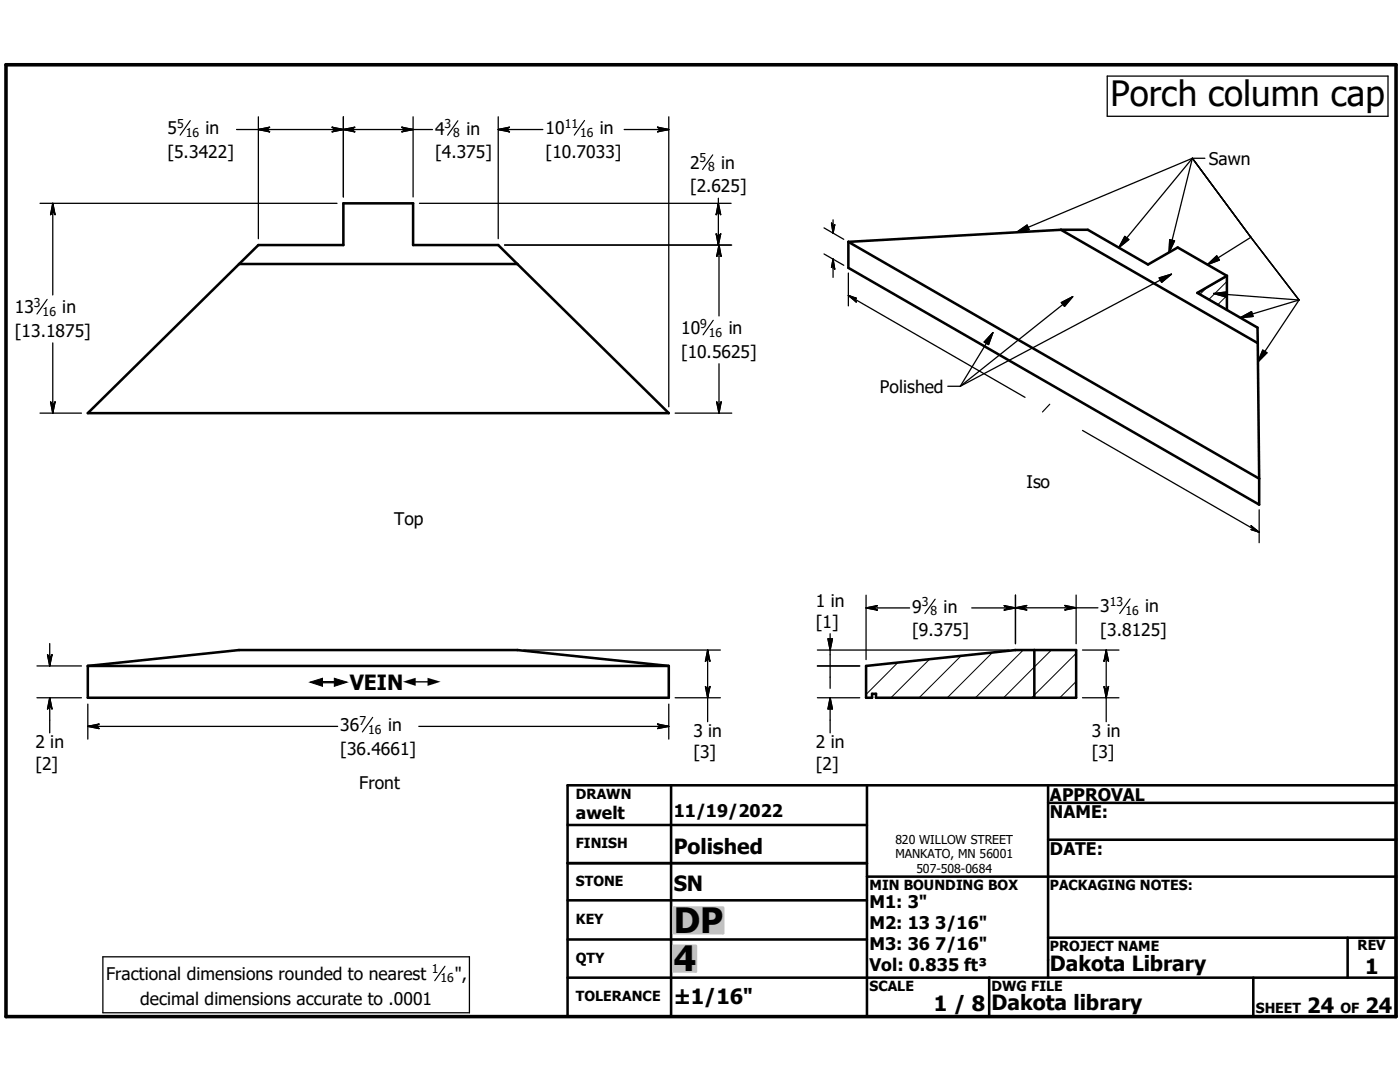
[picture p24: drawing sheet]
<svg xmlns="http://www.w3.org/2000/svg" width="279mm" height="216mm" viewBox="0 0 279 216" stroke-linecap="round" stroke-linejoin="round" font-family="sans-serif">
<defs><g id="words">
<g font-size="7">
<text x="221.6" y="21.2">Porch column cap</text>
<text x="134.5" y="186.2">DP</text>
<text x="134.5" y="193.8">4</text>
</g>
<g font-size="4.2">
<text x="69.8" y="137.8">VEIN</text>
<text x="134.4" y="170.3">Polished</text>
<text x="134.4" y="177.9">SN</text>
<text x="209.5" y="193.7">Dakota Library</text>
<text x="272.5" y="194.4">1</text>
<text x="134.4" y="200.4">±1/16&quot;</text>
<text x="186.4" y="201.7">1 / 8</text>
<text x="197.9" y="201.5">Dakota library</text>
<text x="260.9" y="202.2">24</text>
<text x="272.5" y="202.2">24</text>
</g>
<g font-size="3.5">
<text x="33.4" y="26.8">5</text>
<text x="41" y="26.8">in</text>
<text x="86.8" y="26.8">4</text>
<text x="93.1" y="26.8">in</text>
<text x="108.9" y="26.8">10</text>
<text x="119.7" y="26.8">in</text>
<text x="33.4" y="31.5">[5.3422]</text>
<text x="86.8" y="31.6">[4.375]</text>
<text x="108.9" y="31.5">[10.7033]</text>
<text x="137.7" y="33.7">2</text>
<text x="143.9" y="33.7">in</text>
<text x="241.3" y="32.9">Sawn</text>
<text x="137.7" y="38.4">[2.625]</text>
<text x="3" y="62.5">13</text>
<text x="12.4" y="62.5">in</text>
<text x="3" y="67.3">[13.1875]</text>
<text x="135.9" y="66.6">10</text>
<text x="135.9" y="71.4">[10.5625]</text>
<text x="145.4" y="66.6">in</text>
<text x="175.6" y="78.4">Polished</text>
<text x="204.9" y="97.3">Iso</text>
<text x="78.7" y="104.8">Top</text>
<text x="162.8" y="121">1 in</text>
<text x="162.8" y="125.3">[1]</text>
<text x="182" y="122.3">9</text>
<text x="188.3" y="122.3">in</text>
<text x="219.6" y="122.2">3</text>
<text x="228.6" y="122.2">in</text>
<text x="182" y="127">[9.375]</text>
<text x="219.6" y="127">[3.8125]</text>
<text x="7.1" y="149.3">2 in</text>
<text x="67.9" y="145.8">36</text>
<text x="77.4" y="145.8">in</text>
<text x="138.4" y="147.1">3 in</text>
<text x="162.8" y="149.3">2 in</text>
<text x="217.9" y="147.1">3 in</text>
<text x="7.1" y="153.5">[2]</text>
<text x="67.9" y="150.6">[36.4661]</text>
<text x="138.4" y="151.3">[3]</text>
<text x="162.8" y="153.5">[2]</text>
<text x="217.9" y="151.3">[3]</text>
<text x="71.7" y="157.5">Front</text>
<text x="209.5" y="159.8">APPROVAL</text>
<text x="114.9" y="163.5">awelt</text>
<text x="134.5" y="163">11/19/2022</text>
<text x="209.5" y="163.2">NAME:</text>
<text x="209.5" y="170.6">DATE:</text>
<text x="173.5" y="181.2">M1: 3&quot;</text>
<text x="173.5" y="185.4">M2: 13 3/16&quot;</text>
<text x="173.5" y="189.6">M3: 36 7/16&quot;</text>
<text x="21.2" y="195.5">Fractional dimensions rounded to nearest</text>
<text x="90.8" y="195.5">&quot;,</text>
<text x="173.5" y="193.8">Vol: 0.835 ft³</text>
<text x="28" y="200.5">decimal dimensions accurate to .0001</text>
</g>
<g font-size="3.3">
<text x="61.8" y="137.8">#</text>
<text x="80.5" y="137.8">#</text>
</g>
<g font-size="2.8">
<text x="114.9" y="159.5">DRAWN</text>
<text x="114.9" y="169.2">FINISH</text>
<text x="114.9" y="176.9">STONE</text>
<text x="173.5" y="177.5">MIN BOUNDING BOX</text>
<text x="209.5" y="177.5">PACKAGING NOTES:</text>
<text x="114.9" y="184.4">KEY</text>
<text x="209.5" y="189.7">PROJECT NAME</text>
<text x="270.9" y="189.6">REV</text>
<text x="114.9" y="192.1">QTY</text>
<text x="173.5" y="197.7">SCALE</text>
<text x="197.9" y="197.7">DWG FILE</text>
<text x="114.9" y="199.7">TOLERANCE</text>
<text x="250.6" y="202.2">SHEET</text>
<text x="267.5" y="202.2">OF</text>
</g>
<g font-size="2.4">
<text x="35.3" y="25.5">5</text>
<text x="37.1" y="27.3">16</text>
<text x="88.7" y="25.5">3</text>
<text x="90.5" y="27.4">8</text>
<text x="112.7" y="25.5">11</text>
<text x="115.8" y="27.3">16</text>
<text x="139.6" y="32.3">5</text>
<text x="141.3" y="34.2">8</text>
<text x="6.8" y="61.2">3</text>
<text x="8.5" y="63">16</text>
<text x="139.7" y="65.4">9</text>
<text x="141.4" y="67.2">16</text>
<text x="184" y="121">3</text>
<text x="185.7" y="122.8">8</text>
<text x="221.5" y="120.9">13</text>
<text x="224.6" y="122.8">16</text>
<text x="71.8" y="144.6">7</text>
<text x="73.4" y="146.4">16</text>
<text x="178.7" y="168.4">820 WILLOW STREET</text>
<text x="178.7" y="171.3">MANKATO, MN 56001</text>
<text x="182.9" y="174.2">507-508-0684</text>
<text x="86.1" y="194.2">1</text>
<text x="87.9" y="196">16</text>
</g>
</g></defs>
<g fill="none" stroke="#000" stroke-width=".51">
<path d="M47.7 52.7l-30.2 29.7h116l-30.3-29.7M47.7 52.7l3.9-3.8h16.9v-8.3h13.9v8.3h17l3.8 3.8M47.7 52.7h55.5M169.3 48.3v5.1l82 47.3v-5.2M169.3 48.3l82 47.2M211.7 45.9l-42.4 2.4M211.7 45.9h5.4l12 6.9 5.9-3.4 9.9 5.6M211.7 45.9l39.3 22.6M244.9 55l-5.9 3.4 12 7v3.1M244.9 55v6.8M251 68.5l.3 27M17.5 132.9v6.3h116v-6.3"/>
<path d="M17.5 132.9l30.2-3.2h55.5l30.3 3.2M17.5 132.9h116M172.8 132.9l29.9-3.2h12.1v9.5h-40v-.8h-.8v.8h-1.2zM206.4 129.7v9.5M113.3 156.7h165.3v46.2h-165.3zM133.9 156.7v46.2M173 156.7v46.2M209.2 156.7v38.4M113.3 179.6h59.7M113.3 164.6h59.7M113.3 172.2h59.7M173 174.9h105.6"/>
<path d="M209.2 160.2h69.4M209.2 167.6h69.4M113.3 187.5h59.7M113.3 195.1h165.3M197.4 195.1v7.8M209.2 187.1h69.4M250.1 195.1v7.8M268.9 187.1v8"/>
</g>
<path d="M240.8 57.5l-1.3 1.2M244.8 59l-1.7 1.8M244.8 56.2l-3.5 3.5M172.9 132.9l-.1 .1M179.2 132.2l-6.4 6.4M185.5 131.5l-7.7 7.7M191.8 130.9l-8.4 8.3M198.1 130.2l-9.1 9M204.2 129.7l-9.5 9.5M209.8 129.7l-9.5 9.5M214.8 130.4l-8.9 8.8M214.8 136l-3.3 3.2" fill="none" stroke="#000" stroke-width=".2"/>
<path d="M1.2 12.9h277.4v190h-277.4z" fill="none" stroke="#000" stroke-width=".71"/>
<g fill="#c0c0c0" stroke="#c0c0c0" stroke-width=".51">
<path d="M134.4 188.7h4.5v5.1z"/>
<path d="M134.4 188.7l4.5 5.1h-4.5z"/>
<path d="M134.4 181.1h9.9v5.1z"/>
<path d="M134.4 181.1l9.9 5.1h-9.9z"/>
</g>
<g fill="none" stroke="#000" stroke-width=".25">
<path d="M221 15.2h56v8h-56zM47.2 25.8h39.1M51.6 25.8l2.2-.4-.8 .4 .8 .5zM51.6 23.3v24.3M53 25.8h.1M67.1 25.8h.1M67.1 25.8l-.8 .5 4.5-.9-.8 .4M67.1 25.8l-.8-.4 4.5 .9-.8-.5M68.5 23.3v16M70 25.8h.1M80.2 25.4l2.2 .4-2.2 .5 .8-.5zM81 25.8h.1"/>
<path d="M82.4 23.3v16M99.4 25.8h8.9M99.4 25.8l2.3-.4-.8 .4M99.4 25.8l2.3 .5-.8-.5M99.4 23.3v24.3M100.9 25.8h.1M124.6 25.8h8.9M132 25.8h.1M132 25.8l-.8 .5 2.3-.5M132 25.8l-.8-.4 2.3 .4M133.5 23.3v57.9M143.4 39.6v9.3"/>
<path d="M238 31.6l-35.1 14.8M238 31.6l-14.7 17.8M238 31.6l-4.7 18.8M238 31.6l11.6 15.7M238 31.6h2.5M8 40.6h59.3M10.5 42h.1M10.5 40.6v18.3M10.5 40.6l.5 2.2-.5-.8M10.5 40.6l-.4 2.2 .4-.8M83.7 40.6h62.2M100.7 48.9h45.3"/>
<path d="M143.4 42h.1M143.4 47.5h.1M143.4 40.6l.4 2.2-.4-.8-.5 .8zM143.4 47.5l-.5-.8 .5 2.2M143.4 47.5l.4-.8-.4 2.2M143.5 50.4h.1M143.5 48.9v14.1M143.5 48.9l.4 2.3-.4-.8M143.5 48.9l-.5 2.3 .5-.8M164.4 45.5l4 2.3M164.4 50.7l4 2.2M166.3 45.3h.1"/>
<path d="M166.3 52.9h.1M166.3 43.9v2.6M166.3 51.7v3.6M166.3 45.3l-.3-.8 .3 2M166.3 45.3l.3-.4-.3 1.6M166.3 51.7l.3 2-.3-.8M166.3 51.7l-.3 1.6 .3-.4M169.3 59l35.3 20.3M169.3 59l1.6 .5-.6 .1M169.3 59l1.6 1.2-.6-.6M169.3 54.5v6.5M170.3 59.6h.1"/>
<path d="M202.9 46.4l2.1-1.5 .4 .9zM214.1 59.2l-22.5 17.9M224.5 47.2l.8 .6-2 1.6zM231.3 55.4l2.5-.7-2 1.6zM233.4 47.8l1 .3-1.1 2.3zM233.8 54.7l-42.2 22.4M239 58.4l5.8-3.3v6.7zM241 52.8l1.8-1.7 .6 .8zM242.2 58.6l17.1 1.3M242.2 58.6l2.6-.3-.1 1zM249.6 47.3l9.7 12.6M249.6 47.3l-8.6 5.5"/>
<path d="M259.3 59.9l-8.3 12.3M259.3 59.9l-11.8 3.5M10.5 68.4v14M143.5 72.6v9.8M189.2 77.1h2.4M198.2 66.4l-6.6 10.7M198.2 66.4l-.9 2.4-.9-.6zM211.8 60.4l2.3-1.2-1.7 1.9zM247.5 63.4l2.3-1.2 .3 .9zM252 69.9l.8 .5-1.8 1.8zM8 82.4h8.3M10.5 81h.1"/>
<path d="M10.5 81l-.4-.8 .4 2.2M10.5 81l.5-.8-.5 2.2M134.7 82.4h11.3M143.5 81h.1M143.5 81l-.5-.8 .5 2.2M143.5 81l.4-.8-.4 2.2M216 85.9l35.3 20.3M172.8 118.8v12.8M202.7 118.7v9.7M214.8 118.7v9.7M250.2 105.6h.1M250.2 105.6l-.5 .1 1.6 .5"/>
<path d="M250.2 105.6l-.5-.7 1.6 1.3M251.3 101.7v6.6M7.4 139.2h8.9M7.4 132.9h8.9M9.9 131.4h.1M9.9 128.4v4.5M9.9 139.2v7M9.9 139.2l.5 2.3-.5-.8M9.9 139.2l-.4 2.3 .4-.8M9.9 131.4l-.4-.8 .4 2.3M9.9 131.4l.5-.8-.5 2.3M104.5 129.7h39.3"/>
<path d="M134.7 139.2h9.1M140.8 137l.4 .8 .5-.8-.5 2.2zM141.2 137.8h.1M141.2 131.2h.1M141.2 129.7v14.3M141.2 129.7l.5 2.2-.5-.7M141.2 129.7l-.4 2.2 .4-.7M163.1 139.2h8.5M163.1 132.9h8.5M163.1 129.7h38.3M165.2 127.5h.9l-.4 2.2zM165.7 126.5v10.9"/>
<path d="M165.7 139.2v7M165.7 139.2l.4 2.3h-.9zM172.8 121.3h8.7M172.8 121.3l2.3-.5-.8 .5M172.8 121.3l2.3 .4-.8-.4M174.3 121.3h.1M201.2 121.3h.1M201.2 121.3l-.8 .4 2.3-.4M201.2 121.3l-.8-.5 2.3 .5M202.7 121.3l2.2-.5-.8 .5M202.7 121.3l2.2 .4-.8-.4M204.1 121.3h.1"/>
<path d="M212.5 120.8l2.3 .5-2.3 .4 .8-.4zM213.3 121.3h.1M216 139.2h7.3M216 129.7h7.3M219.1 121.3h-25.2M220.3 137l.5 .8 .4-.8-.4 2.2zM220.8 137.8h.1M220.8 131.2h.1M220.8 129.7v14.3M220.8 129.7l.4 2.2-.4-.7M220.8 129.7l-.5 2.2 .5-.7M9.9 140.7h.1"/>
<path d="M17.5 144.9h49.9M17.5 144.9l2.3-.4-.8 .4M17.5 144.9l2.3 .5-.8-.5M17.5 140.5v7M19 144.9h.1M83.6 144.9h49.9M132 144.9h.1M132 144.9l-.8 .5 2.3-.5M132 144.9l-.8-.4 2.3 .4M133.5 140.5v7M20.5 190.9h73.2v11.2h-73.2z"/>
</g>
<path d="M38 24.1l-2.1 2.9M91.4 24.1l-2.1 2.9M116.7 24l-2.1 3M142.2 30.9l-2 2.9M9.4 59.7l-2 3M142.3 63.9l-2 2.9M209.5 80.7l-1.5 1.5M186.6 119.6l-2 2.8M225.5 119.5l-2 2.9M74.4 143.1l-2.1 3M88.8 192.8l-2 2.9" fill="none" stroke="#000" stroke-width=".23"/>
<g fill="#000" stroke="#000" stroke-width=".25">
<path d="M51.6 25.8l2.2-.4-.8 .4zM51.6 25.8h1.4l.8 .5zM53 25.8l.8 .5zM66.3 26.3l.8-.5h1.4zM66.3 25.4l2.2 .4h-1.4zM66.3 25.4l.8 .4zM68.5 25.8l2.3-.4-.8 .4zM68.5 25.8h1.5l.8 .5zM70 25.8l.8 .5zM80.2 26.3l.8-.5h1.4zM80.2 25.4l2.2 .4h-1.4zM80.2 25.4l.8 .4z"/>
<path d="M99.4 25.8l2.3-.4-.8 .4zM99.4 25.8h1.5l.8 .5zM100.9 25.8l.8 .5zM131.2 26.3l.8-.5h1.5zM131.2 25.4l2.3 .4h-1.5zM131.2 25.4l.8 .4zM10.5 40.6l.5 2.2-.5-.8zM10.5 40.6v1.4l-.4 .8zM10.5 42l-.4 .8zM143.4 40.6l.4 2.2-.4-.8zM143.4 40.6v1.4l-.5 .8zM143.4 42l-.5 .8z"/>
<path d="M142.9 46.7l.5 .8v1.4zM143.8 46.7l-.4 2.2v-1.4zM143.8 46.7l-.4 .8zM143.5 48.9l.4 2.3-.4-.8zM143.5 48.9v1.5l-.5 .8zM143.5 50.4l-.5 .8zM166 44.5l.3 .8v1.2zM166.6 44.9l-.3 1.6v-1.2zM166.6 44.9l-.3 .4zM166.3 51.7l.3 2-.3-.8zM166.3 51.7v1.2l-.3 .4zM166.3 52.9l-.3 .4z"/>
<path d="M169.3 59l1.6 .5-.6 .1zM169.3 59l1 .6 .6 .6zM170.3 59.6l.6 .6zM202.9 46.4l2.1-1.5 .4 .9zM224.5 47.2l.8 .6-2 1.6zM231.3 55.4l2.5-.7-2 1.6zM233.4 47.8l1 .3-1.1 2.3zM241 52.8l1.8-1.7 .6 .8zM242.2 58.6l2.6-.3-.1 1zM198.2 66.4l-.9 2.4-.9-.6zM211.8 60.4l2.3-1.2-1.7 1.9zM247.5 63.4l2.3-1.2 .3 .9z"/>
<path d="M252 69.9l.8 .5-1.8 1.8zM10.1 80.2l.4 .8v1.4zM11 80.2l-.5 2.2v-1.4zM11 80.2l-.5 .8zM143 80.2l.5 .8v1.4zM143.9 80.2l-.4 2.2v-1.4zM143.9 80.2l-.4 .8zM249.7 105.7l.5-.1 1.1 .6zM249.7 104.9l1.6 1.3-1.1-.6zM249.7 104.9l.5 .7zM9.5 130.6l.4 .8v1.5zM10.4 130.6l-.5 2.3v-1.5z"/>
<path d="M10.4 130.6l-.5 .8zM140.8 137l.4 .8v1.4zM141.7 137l-.5 2.2v-1.4zM141.7 137l-.5 .8zM141.2 129.7l.5 2.2-.5-.7zM141.2 129.7v1.5l-.4 .7zM141.2 131.2l-.4 .7zM165.2 127.5h.9l-.4 2.2zM172.8 121.3l2.3-.5-.8 .5zM172.8 121.3h1.5l.8 .4zM174.3 121.3l.8 .4zM200.4 121.7l.8-.4h1.5z"/>
<path d="M200.4 120.8l2.3 .5h-1.5zM200.4 120.8l.8 .5zM202.7 121.3l2.2-.5-.8 .5zM202.7 121.3h1.4l.8 .4zM204.1 121.3l.8 .4zM212.5 121.7l.8-.4h1.5zM212.5 120.8l2.3 .5h-1.5zM212.5 120.8l.8 .5zM220.3 137l.5 .8v1.4zM221.2 137l-.4 2.2v-1.4zM221.2 137l-.4 .8zM220.8 129.7l.4 2.2-.4-.7z"/>
<path d="M220.8 129.7v1.5l-.5 .7zM220.8 131.2l-.5 .7zM9.9 139.2l.5 2.3-.5-.8zM9.9 139.2v1.5l-.4 .8zM9.9 140.7l-.4 .8zM17.5 144.9l2.3-.4-.8 .4zM17.5 144.9h1.5l.8 .5zM19 144.9l.8 .5zM131.2 145.4l.8-.5h1.5zM131.2 144.5l2.3 .4h-1.5zM131.2 144.5l.8 .4zM165.7 139.2l.4 2.3h-.9z"/>
</g>
<g fill="#fff" stroke="#fff" stroke-width=".25">
<path d="M61.8 134.7h26.7v3.1z"/>
<path d="M61.8 134.7l26.7 3.1h-26.7z"/>
</g>
<use href="#words"/>
</svg>
